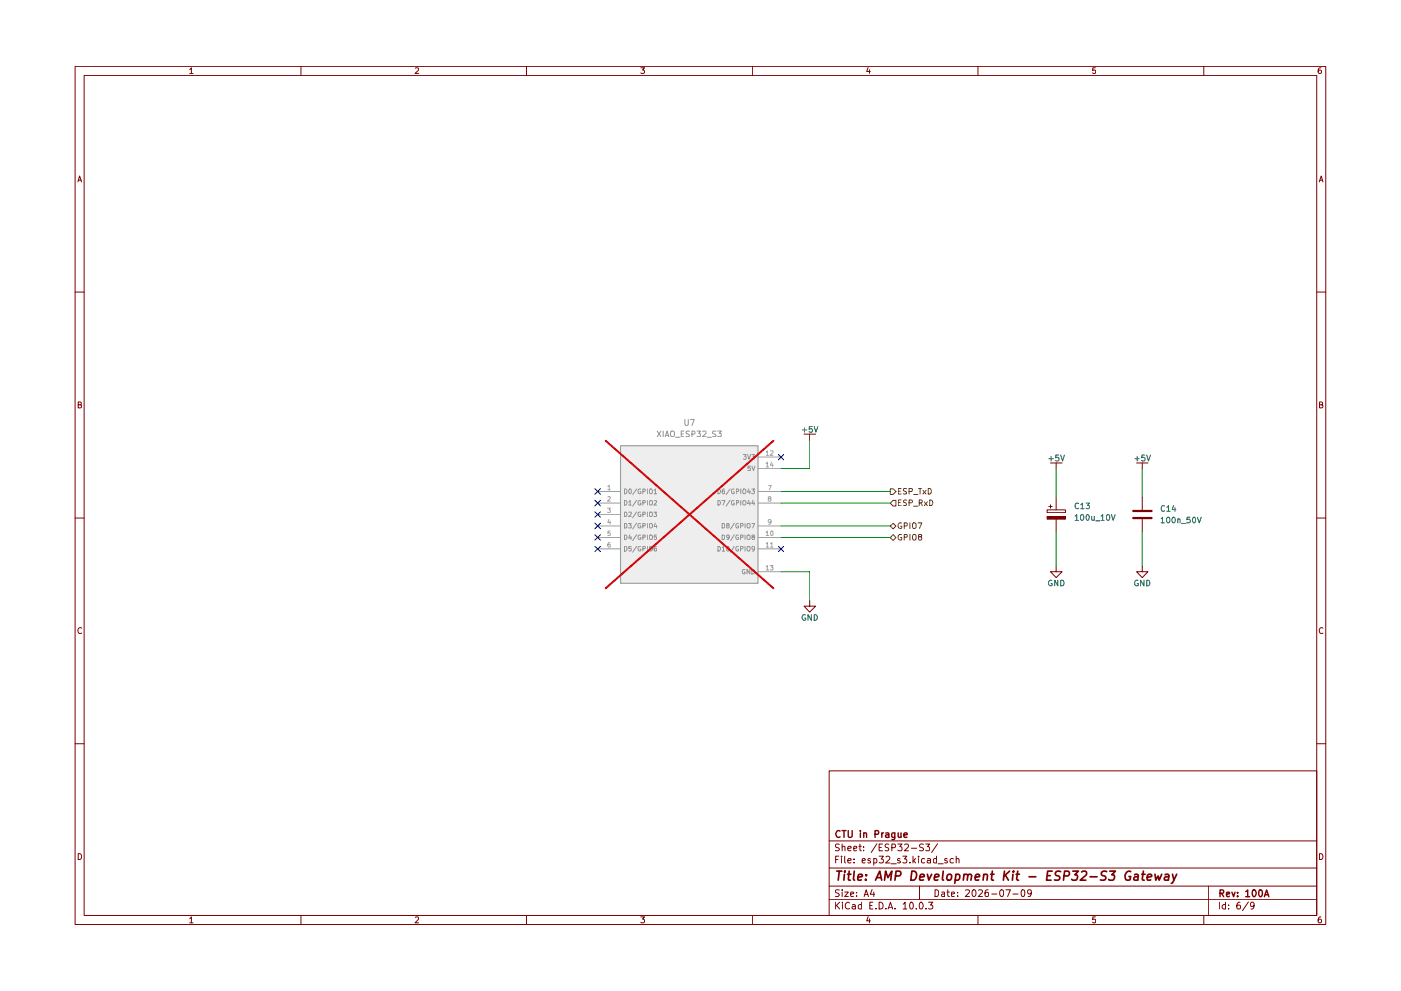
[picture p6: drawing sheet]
<svg xmlns="http://www.w3.org/2000/svg" width="420mm" height="297mm" viewBox="0 0 420 297" stroke-linecap="round" stroke-linejoin="round" font-family="sans-serif">
<g fill="none" stroke="#7d0000" stroke-width=".3">
<path d="M22.5 19.9h375.1v257.2h-375.1zM90.3 19.9v2.7M157.9 19.9v2.7M225.6 19.9v2.7M293.3 19.9v2.7M361 19.9v2.7M25.2 22.6h369.7v251.8h-369.7zM56.9 20.8l.5-.5v1.7M56.9 22h1M124.5 20.5l.7-.2 .4 .5-1.1 1.2h1.1M192.2 20.3h1.1l-.6 .7 .5 .2v.6l-.2 .2-.8-.2M260.3 20.2l-.4 1.2h1.1"/>
<path d="M260.8 20.9v1.1M328.5 20.3h-.8v.9l.8-.1v.8l-.8-.1M396.2 20.3h-.4a1.06 1.06 0 0 0-.2 1.7l.6-.2v-.6l-.6-.2-.3 .3M23.4 54.5l.5-1.8 .6 1.8M23.5 54h.8M395.6 54.5l.6-1.8 .5 1.8M395.8 54h.9M22.5 87.5h2.7M394.9 87.5h2.7M23.5 121.3l.7-.1 .1-.6-.8-.1v1.8h.6l.4-.6-.5-.4M395.7 121.3l.8-.1 .1-.6-.9-.1v1.8h.7l.3-.6-.4-.4M22.5 155.3h2.7"/>
<path d="M394.9 155.3h2.7M24.5 188.3a.79 .79 0 0 0-1.1 .7 .79 .79 0 0 0 1.1 .7M396.7 188.3a.79 .79 0 0 0-1.1 .7 .79 .79 0 0 0 1.1 .7M22.5 222.9h2.7M248.7 231.1h146.2v43.3h-146.2zM394.9 222.9h2.7M23.5 255.9a.9 .9 0 0 1 1 .9 .9 .9 0 0 1-1 .8zM248.7 252.1h146.2M250.6 257.6h.7M251.5 256.6h-.9v2.1M251.7 253.1l-.8-.1-.4 .4 .2 .5 .8 .3 .2 .5-.4 .3-.8-.1M252.4 256.6l-.2 .2h.3l-.1-.2v.3"/>
<path d="M252.4 257.3v1.4M252.6 253.9l.2-.2h.5l.1 1.3M252.6 253v2M253.3 256.6v1.8l.3 .3M254.3 258l1-.2-.4-.5h-.3l-.3 .3v.8l.3 .3 .6-.1M254.3 254.3l1-.1-.1-.5a.6 .6 0 0 0-.9 .3l.1 .9h.8M256 254.3l1-.1-.1-.5h-.6l-.3 .3 .1 .9h.8M256.1 258.5v.2M256.1 257.5v.1M257.6 253.7h.7M257.9 253v1.8l.4 .2M258.6 258l.9-.2-.3-.5-.5 .2-.1 .9 .2 .3 .6-.1"/>
<path d="M259 254.8v.2M259 253.7v.3M261 257.5l-.4-.2-.3 .3v.3l.7 .2v.5h-.7M262 257.5l.6-.2 .4 .4-.2 .9h-.8M262 257.3v2M263 252.9l-1.7 2.6M263.7 256.6h1.2l-.7 .9 .6 .1v.9l-.3 .2-.8-.2M263.7 254h.6M264.7 253h-1v2h1M265.7 256.9l.7-.3 .5 .6-.1 .4-1.2 1.1h1.3M266.5 253.1l-.7-.1-.4 .4 .2 .5 .8 .4v.5l-1 .1M267.2 258.9h1.6"/>
<path d="M267.5 254.1l1-.2-.1-.8-.9-.1v2M269.2 253h1.3l-.7 .7 .6 .3v.8l-.2 .2-1-.2M269.9 257.5l-.4-.2-.3 .4 .9 .7-.4 .3-.5-.1M270.8 256.6h1.1l-.6 .9 .6 .1v.9l-.3 .2-.8-.2M271.3 253.2l.8-.2 .4 .6-.1 .3-1.2 1.1h1.3M272.9 258.5v.2M273.3 254.3h1.6M273.8 256.6v2.1M274 257.9l.6 .8M274.6 257.3l-.8 .8M275.5 256.6l-.2 .2 .2 .1v-.3v.3M275.5 257.3v1.4"/>
<path d="M276.9 253.1a.79 .79 0 0 0-1.1 .3l.1 .5 1 .5v.4l-.4 .2-.7-.1M277.3 257.5l-.6-.2-.3 .4 .1 .9h.8M277.6 253h1.2l-.7 .7 .6 .3v.8l-.2 .2-.9-.2M278.1 257.5l.3-.2 .6 .2 .1 1.2M279.1 257.8l-1 .2-.1 .2 .4 .5 .7-.1M280.8 257.5l-.5-.2-.4 .4 .2 .9h.7M280.8 256.6v2.1M281.2 252.9l-1.8 2.6M281.3 258.9h1.6M284.1 257.5l-.6-.2-.2 .3 .1 .3 .7 .2v.5h-.8M285.9 257.5l-.6-.2-.4 .4v.6a.72 .72 0 0 0 1 .3M286.8 257.6l.3-.3 .4 .2 .1 1.2"/>
<path d="M286.8 256.6v2.1M395.7 255.9a.9 .9 0 0 1 1.1 .9 .9 .9 0 0 1-1.1 .8zM56.9 275.3l.5-.5v1.8M56.9 276.6h1M90.3 274.4v2.7M124.5 275l.7-.2 .4 .5-1.1 1.3h1.1M157.9 274.4v2.7M192.2 274.8h1.1l-.6 .7 .5 .2v.7l-.2 .2-.8-.2M225.6 274.4v2.7M248.7 269.7h146.2M248.7 265.6h146.2M248.7 260.2h146.2"/>
<path d="M250.6 270.4v2.1M250.9 271.4l.9 1.1M251.7 266.8l-1.1 .1v.6l.9 .3 .2 .5-.4 .4-.8-.1M251.8 270.4l-1.2 1.2M252.6 266.7v.2M252.6 267.4v1.3M252.6 270.4v.3M252.6 271.1v1.4M253.3 267.4h1.1l-1.1 1.3h1.1M254.8 270.7a.91 .91 0 0 0-1.2 .1 .91 .91 0 0 0 0 1.2 .81 .81 0 0 0 1.1 .4l.1-.1M255.1 268.1l.9-.3-.1-.3-.5-.1-.3 .2 .1 1h.7M255.6 271.3l.3-.2 .6 .2v1.2"/>
<path d="M256.5 271.6l-.9 .2-.1 .2 .1 .4h.9M256.9 268.5v.2M256.9 267.5v.1M258.3 271.3l-.5-.2-.4 .4 .2 .9h.7M258.3 270.4v2.1M259.2 268.7l.6-2 .6 2M259.3 268.1h1M260.3 274.7l-.4 1.3h1.1M260.8 275.4v1.2M260.9 271.4h.6M261.5 266.6l-.5 1.5h1.3M261.8 270.4h-.9v2.1h.9"/>
<path d="M262 267.4v1.3M262.7 272.3v.2M263.7 270.4a1.03 1.03 0 0 1 1.2 1 1.03 1.03 0 0 1-1.2 1.1zM265.7 272.3v.2M266.4 272.5l.6-2.1 .7 2.1M266.5 271.9h1M268.4 272.3v.2M270.8 271l.6-.6v2.1M270.8 272.5h1.1M273.2 270.4a1.08 1.08 0 0 1 .7 1 1.08 1.08 0 0 1-.7 1.1 1.38 1.38 0 0 1 0-2.1zM274.8 272.3v.2l-.1-.1 .1-.1v.2M275.8 265.6v4.1"/>
<path d="M275.8 270.7l.4-.3a1.08 1.08 0 0 1 .7 1 1.08 1.08 0 0 1-.7 1.1l-.4-.2-.1-.6zM277.7 272.3v.2M278.5 270.4h1.2l-.6 .9 .6 .1v.9l-.4 .2-.8-.2M280.4 266.7a1.02 1.02 0 0 1 1.1 1 1.02 1.02 0 0 1-1.1 1zM282.4 267.5h.8l.1 1.2M283.3 267.8l-.9 .4 .2 .5 .7-.1M284 267.4h.7M284.2 266.7v1.7l.5 .3M285.3 268.1l1-.3-.1-.3-.6-.1-.3 .2 .1 1h.8M287.2 268.5v.2M287.2 267.5v.1M289.6 266.9l1-.1 .1 .5-1.2 1.4h1.2"/>
<path d="M291.7 266.9l.5-.2a1 1 0 0 1 .6 1.1 1 1 0 0 1-1 .8l-.3-.6zM293.3 274.4v2.7M293.5 266.9l.7-.2 .4 .2v.4l-1.2 1.4h1.2M296.3 266.7l-.6 .1a1.52 1.52 0 0 0 0 1.9l.6-.1 .2-.8-.3-.3h-.5l-.3 .3M297.4 268h1.6M299.9 267l.6-.3a1.23 1.23 0 0 1 0 2l-.6-.4zM301.7 266.7h1.3l-.8 2M303.8 268h1.5M306.4 266.9l.5-.2a1.38 1.38 0 0 1 0 2l-.4-.1-.2-.3zM309.3 267.5l-.4 .5h-.4l-.3-.5 .1-.6 .2-.2 .7 .2v1.3a.64 .64 0 0 1-.8 .5M328.5 274.8h-.8v.9l.8-.1v.9l-.8-.1M361 274.4v2.7"/>
<path d="M362.4 265.6v8.8M365.7 270.4v2.1M367.5 271.3l-.6-.2-.4 .4v.6a.72 .72 0 0 0 1 .3M367.5 270.4v2.1M368.5 272.3v.2M368.5 271.3v.1M371.9 270.4l-.6 .2a1.62 1.62 0 0 0-.2 1.8h.8l.1-.8-.3-.3h-.4l-.4 .3M374.4 270.3l-1.8 2.7M376.1 271.4l-.3 .3h-.5l-.3-.3v-.6l.3-.4h.5l.3 .4a1.44 1.44 0 0 1-.3 1.6l-.6 .1M396.2 274.8l-.6 .1-.2 .4-.1 1 .3 .3 .6-.2v-.8l-.6-.1-.3 .3"/>
</g>
<g fill="none" stroke="#7d0000" stroke-width=".42">
<path d="M251.9 249.1l-.1-.1a.96 .96 0 0 0-1.2 1 .96 .96 0 0 0 1.2 .9l.1-.1M252.5 249h1.2M253.1 249v2M254.4 249l.2 1.9a.72 .72 0 0 0 1-.2v-1.7M258 249v.1M258 249.6v1.4M259 249.8l.8-.1 .1 1.3M259 249.6v1.4M262.4 250.1l1-.1v-.9l-1-.1v2M264.5 249.6v1.4M265 249.6l-.4 .1-.1 .4M265.6 249.7a.6 .6 0 0 1 1 .3v1"/>
<path d="M266.6 250.1l-1 .4v.4h1M268.4 249.6v1.7l-.4 .4-.5-.1M268.4 249.7h-.8l-.2 .4 .2 .8h.8M269.4 249.6l.1 1.3 .7-.1M270.2 249.6v1.4M271.1 250.3l1-.2-.1-.4a.6 .6 0 0 0-.9 .3l.1 .9h.8M365.9 267.8l.9-.1 .1-.8-1-.2v2.1M366.3 267.8l.7 1M367.8 268.1l1-.3-.1-.3-.6-.1-.3 .3 .1 .9 .2 .2 .6-.2M369.4 267.4l.6 1.4 .4-1.4M371.1 268.5l.2 .1-.2 .2v-.2v.2M371.1 267.5l.2 .1-.2 .1v-.2v.2"/>
<path d="M373.6 267.3l.6-.6v2.1M373.6 268.8h1.2M375.7 266.9l.3-.2a1.08 1.08 0 0 1 .8 1.1 1.08 1.08 0 0 1-.8 1l-.3-.3-.2-.6zM377.7 266.9l.5-.2a1.22 1.22 0 0 1-.3 2.1l-.4-.9zM379.2 268.8l.7-2.1 .6 2.1M379.4 268.2h1"/>
</g>
<g fill="none" stroke="#7d0000" stroke-width=".51">
<path d="M251 261.1h1.5M251.7 261.1l-.3 2.7M253.2 262l-.1 1.8M253.4 261.1l-.1 .3M254.2 262h1M254.7 261.1l-.3 2.4 .1 .2 .5 .1M256.2 261.1l-.3 2.4 .4 .3M257.3 263l1.3-.3v-.5l-.8-.2-.4 .5-.1 1.2h1M259.7 263.6l-.1 .2M259.8 262.2v.3M262.6 263.8l1.2-2.7 .6 2.7M263 263.1h1.2"/>
<path d="M265.3 263.8l.3-2.7 .7 2 1.2-2-.4 2.7M268.6 262.6l1.2-.1a.79 .79 0 0 0-.1-1.4h-1l-.3 2.7M273.5 261.1a1.37 1.37 0 0 1 1.4 1.2 1.37 1.37 0 0 1-1.1 1.5h-.7zM275.8 263l1.4-.3-.1-.5-.2-.2-.8 .2-.3 1.3 .3 .3 .8-.1M278.1 262l.5 1.8 .8-1.8M280.2 263l1.3-.3v-.5l-.2-.2-.9 .2-.2 1.3 .3 .3 .8-.1M282.9 261.1l-.3 2.4 .4 .3M284.1 262.3a.78 .78 0 0 1 1.2 0v1a.76 .76 0 0 1-.7 .5 .76 .76 0 0 1-.7-.5zM286.7 262.2l.2-.2 .8 .2 .1 1.1-.6 .5-.8-.1M286.7 262l-.4 2.8M289.1 262.3a.69 .69 0 0 1 1.1 .2l-.1 1.3M289.1 262l-.2 1.8"/>
<path d="M290.2 262.5l.5-.5 .6 .2 .1 .3-.2 1.3M292.4 263l1.4-.3-.1-.5-.8-.2-.4 .5v1.2h1M295 262.3a.69 .69 0 0 1 1.2 .2l-.2 1.3M295.1 262l-.3 1.8M297.1 262h1M297.6 261.1l-.3 2.4 .1 .2 .5 .1M301.2 261.1l-.3 2.7M301.5 262.3l.9 1.5M302.8 261.1l-1.8 1.6M303.8 262l-.2 1.8M304 261.1l-.1 .3M304.7 262h1"/>
<path d="M305.2 261.1l-.3 2.4 .6 .3M308.6 262.8h2M314.1 262.5h.9M315.6 261.1h-1.4l-.3 2.7h1.3M318.1 261.3l-1-.2-.6 .6 .2 .6 1.1 .5-.1 .8a1.24 1.24 0 0 1-1.5 .1M319.1 262.6l1.3-.1a.79 .79 0 0 0-.1-1.4h-1l-.4 2.7M321.7 261.1h1.7l-1.1 1.1 .7 .1 .2 .4-.4 1-1.1 .1-.3-.2M324.4 261.4l.4-.3h.7l.3 .3 .1 .6-2 1.8h1.7M326.9 262.8h2.1M331.9 261.3l-1-.2-.6 .6 .2 .6 1.1 .5-.1 .8a1.24 1.24 0 0 1-1.5 .1M332.8 261.1h1.7l-1.1 1.1 .7 .1 .2 .4-.4 1-1.1 .1-.3-.2M339.1 261.3a1.41 1.41 0 0 0-1.6 .5 1.41 1.41 0 0 0 .1 1.7l.6 .3 .6-.1 .3-1h-.5"/>
<path d="M340.3 262.2l.2-.2 .8 .2-.1 1.6M341.4 262.7l-1 .1a.61 .61 0 0 0-.3 .9h1.1M342.4 262h1M342.9 261.1l-.3 2.4v.2l.6 .1M344.1 263l1.3-.3v-.2l-.3-.5-.8 .2-.3 1.3 .3 .3 .8-.1M346.4 262l.2 1.8 .7-1.2 .3 1.2 .8-1.8M349.4 262.2l.9-.2 .3 .5-.2 1.3M350.5 262.7l-.9 .1a.61 .61 0 0 0-.4 .9h1.2M351.6 262l.4 1.8M352.9 262l-1.3 2.7-.3 .1"/>
</g>
<path d="M186.1 133.6h41.2v41.2h-41.2z" fill="#eee"/>
<path d="M241.1 130.1h3.5M242.8 130.1v1.7M315 138.8h3.5M316.7 138.8v1.7M314 152.8h5.5v.9h-5.5z" fill="none" stroke="#7d0000" stroke-width=".3"/>
<path d="M314 154.8h5.5v.8h-5.5z" fill="#7d0000"/>
<path d="M314 154.8h5.5v.8h-5.5zM314.5 151.8h1.1M315 151.3v1M316.7 149v3.8M316.7 155.6v3.7M316.7 169.7v1.7h1.8l-1.8 1.7-1.7-1.7h1.7M242.8 180v1.7h1.8l-1.8 1.8-1.7-1.8h1.7" fill="none" stroke="#7d0000" stroke-width=".3"/>
<path d="M267.8 156.8l.9 .9-.9 .8-.8-.8z" fill="#fff"/>
<path d="M267 157.7l.8-.9 .9 .9-.9 .8zM270.3 156.8a.78 .78 0 0 0-1 .8 .78 .78 0 0 0 1.1 .6v-.5h-.3M271.2 157.6h.7l.1-.7-.8-.2v1.7M272.9 156.7v1.7M274 156.7a.6 .6 0 0 1 .7 .6v.9l-.7 .2a1.11 1.11 0 0 1 0-1.7zM275.3 156.7h1.1l-.6 1.7" fill="none" stroke="#694d00" stroke-width=".3"/>
<path d="M267.8 150h.9v1.7h-.9l-.8-.9z" fill="#fff"/>
<path d="M267.8 150h.9v1.7h-.9l-.8-.9zM269.4 150.6h.6M270.3 149.9h-.9v1.7h.9M271.9 149.9l-.9 .1a.7 .7 0 0 0 .8 .9l-.1 .6h-.8M272.6 150.7l.9-.1 .1-.6-1-.1v1.7M274 151.7h1.3M275.7 150.7h.7l.2-.2-.1-.5-.8-.1v1.7M276.1 150.7l.5 .9M277.2 150.5l.9 1.1M278.1 150.5l-.9 1.1M278.8 149.9a.85 .85 0 0 1 1 .8 .85 .85 0 0 1-1 .9z" fill="none" stroke="#694d00" stroke-width=".3"/>
<path d="M267.8 160.2l.9 1-.9 .8-.8-.8z" fill="#fff"/>
<path d="M267.8 160.2l.9 1-.9 .8-.8-.8zM270.3 160.3a.78 .78 0 0 0-1 .8 .78 .78 0 0 0 1.1 .6v-.6h-.3M271.2 161h.7l.2-.6-.3-.2h-.6v1.7M272.9 160.2v1.7M274 160.2l.7 .2v.9a.6 .6 0 0 1-.7 .6 1.16 1.16 0 0 1 0-1.7zM275.8 160.9l-.4-.4 .2-.2 .5-.1 .3 .2-.1 .4-.5 .1-.4 .3v.3l.4 .4 .5-.1 .1-.3v-.5l-.3-.1" fill="none" stroke="#694d00" stroke-width=".3"/>
<path d="M267 146.5h.8l.9 .9-.9 .8h-.8z" fill="#fff"/>
<path d="M267 146.5h.8l.9 .9-.9 .8h-.8zM269.4 147.2h.6M270.3 146.4h-.9v1.7h.9M271.9 146.5l-.6-.1a.48 .48 0 0 0-.4 .6 .48 .48 0 0 0 .6 .3l.4 .4-.1 .3h-.9M272.6 147.3l.9-.1 .1-.6-1-.2v1.7M274 148.3h1.3M275.4 146.4h1M275.9 146.4v1.7M276.8 147l.9 1.1M277.7 147l-.9 1.1M278.4 146.4a.85 .85 0 0 1 .9 .8 .85 .85 0 0 1-.9 .9z" fill="none" stroke="#694d00" stroke-width=".3"/>
<path d="M339.9 153.2h5.5M339.9 155.3h5.5" fill="none" stroke="#7d0000" stroke-width=".68"/>
<path d="M340.9 138.8h3.4M342.6 138.8v1.7M342.6 149v3.8M342.6 155.6v3.7M342.6 169.7v1.7h1.7l-1.7 1.7-1.7-1.7h1.7" fill="none" stroke="#7d0000" stroke-width=".3"/>
<path d="M186.1 133.6h41.2v41.2h-41.2z" fill="none" stroke="#9b9b9b" stroke-width=".34"/>
<g fill="none" stroke="#9b9b9b" stroke-width=".3">
<path d="M227.3 137h7M179.2 147.3h6.9M179.2 150.8h6.9M179.2 154.2h6.9M179.2 157.6h6.9M227.3 147.3h7M227.3 150.8h7M227.3 157.6h7M227.3 140.5h7M179.2 161.1h6.9M179.2 164.5h6.9M227.3 161.1h7"/>
<path d="M227.3 164.5h7M227.3 171.4h7"/>
</g>
<g fill="none" stroke="#a4a4a4" stroke-width=".3">
<path d="M229.8 135.5l.3-.4v1.4M229.8 138.9l.3-.4v1.5M229.8 136.5h.7M229.8 140h.7M231.1 135.2l.6-.1 .1 .6-.8 .8h.8M231.4 138.5l-.3 .9h.8M231.7 139v1M182.2 152.3h.8l-.4 .5 .4 .3v.5l-.8-.1M182.3 145.8l.4-.3v1.3M182.3 149l.5-.2 .2 .5-.8 .9h.8M182.3 146.8h.7M182.6 155.7l-.3 .9h.8"/>
<path d="M183 159.2h-.6l-.1 .7 .7-.1v.6h-.7M183 156.2v.9M229.8 159.6l.3-.4v1.3M230.4 145.5h.9l-.6 1.3M230.7 149.4l-.3-.2 .3-.4 .5 .3-.1 .3a.54 .54 0 0 0-.6 .2 .54 .54 0 0 0 0 .6l.6-.1 .1-.4-.2-.3M231.2 156.3l-.1 .2h-.6l-.1-.5 .3-.3 .5 .3-.1 .8-.6 .3M231.4 159.2l.4 .2v.9l-.2 .2a.72 .72 0 0 1-.6-.6 .72 .72 0 0 1 .4-.7zM183 162.6h-.5l-.2 .6 .1 .7h.6v-.7h-.5l-.2 .2M229.8 163l.3-.4v1.4M229.8 169.8l.3-.3v1.4M229.8 160.5h.7M229.8 164h.7"/>
<path d="M229.8 170.9h.7M231 169.5h.8l-.4 .5 .4 .2v.6h-.8M231.1 163l.4-.4v1.4M231.1 164h.7"/>
</g>
<g fill="none" stroke="#929292" stroke-width=".3">
<path d="M197.1 129.2l1.1 1.7M198.2 129.2l-1.1 1.7M198.9 129.2v1.7M199.5 130.9l.6-1.7 .5 1.7M199.6 130.5h.8M201.2 129.5l.3-.3a.6 .6 0 0 1 .8 .6l-.1 .8-.7 .3-.4-.5zM202.5 131.1h1.4M204.3 130h.6M205.1 129.2h-.8v1.7h.8M205.4 125.7v1.5l.3 .3h.4l.3-.3v-1.5M206.8 129.3l-.7-.1-.4 .3 .1 .4 .8 .3 .2 .4-.4 .3-.7-.1M207.1 125.7h1.1l-.7 1.8"/>
<path d="M207.5 130.1l.9-.1-.1-.7-.8-.1v1.7M209 129.2h1.1l-.6 .7 .5 .1v.8l-1-.1M210.7 129.4l.7-.2 .4 .5-1.1 1.2h1.1M212.1 131.1h1.3M214.7 129.3l-.7-.1-.3 .3 .1 .4 .7 .3 .2 .4-.3 .3-.7-.1M215.2 129.2h1.1l-.6 .7 .5 .1 .1 .6-.3 .3-.8-.2M222.9 136.2h.9l-.4 .6h.3v.8l-.8-.1M224.2 136.2l.4 1.5 .5-1.5M225 139.7h-.6l-.1 .7 .6-.2 .2 .3-.1 .5h-.7M225.5 136.2h.8l-.5 .6 .4 .1 .1 .5-.2 .3-.6-.2M225.5 139.7l.5 1.4 .4-1.4M187.3 146.6a.72 .72 0 0 1 .8 .7 .72 .72 0 0 1-.8 .7z"/>
<path d="M187.3 150a.68 .68 0 0 1 .7 .7 .68 .68 0 0 1-.7 .7zM187.3 153.5h.5a.77 .77 0 0 1 .2 .9 .77 .77 0 0 1-.7 .5zM187.3 156.9a.76 .76 0 0 1 .7 .5 .76 .76 0 0 1-.2 .8h-.5zM188.5 156.9h.8l-.4 .5 .4 .2v.6h-.8M188.6 150.5l.4-.5v1.4M188.6 153.6l.6-.1 .1 .6-.8 .8h.8M188.6 151.4h.7M188.9 146.6l.4 .2v.9l-.2 .3-.5-.6zM190.9 146.6l-1.2 1.7M190.9 149.9l-1.2 1.8M190.9 153.4l-1.2 1.8M190.9 156.8l-1.2 1.8"/>
<path d="M192.1 146.6h-.3l-.5 .3v.8l.5 .3 .4-.2v-.4h-.3M192.1 150.1l-.3-.1-.5 .4 .1 .8 .8 .1v-.5h-.3M192.1 153.5h-.5l-.3 .3v.7l.5 .4 .4-.2v-.4h-.3M192.1 157l-.7 .1-.1 .9 .3 .2h.5l.1-.6h-.3M192.8 147.3h.5l.2-.5-.2-.2h-.5v1.4M192.8 150.7h.6l.1-.6-.7-.1v1.4M192.8 154.2l.7-.1v-.5l-.7-.1v1.4M192.8 157.6h.5l.2-.5-.2-.2h-.5v1.3M194.1 146.6v1.4M194.1 150v1.4M194.1 153.5v1.4M194.1 156.9v1.3"/>
<path d="M194.8 157.1l.3-.2 .5 .2 .1 .7-.3 .4h-.5zM194.9 146.6h.4a.78 .78 0 0 1 .4 .8 .78 .78 0 0 1-.6 .6l-.4-.5zM194.9 150.1l.7 .1 .1 .8-.4 .4-.4-.1-.2-.3zM194.9 153.5l.7 .2a.77 .77 0 0 1-.5 1.2l-.4-.6zM196.1 153.5h.8l-.4 .5 .4 .3-.1 .5-.7-.1M196.2 147l.4-.4v1.4M196.2 150.1l.5-.1 .2 .5-.8 .9h.8M196.2 148h.7M196.5 156.8l-.3 1h.8M196.8 157.4v.8M215.3 146.6a.72 .72 0 0 1 .8 .7 .72 .72 0 0 1-.8 .7zM215.3 150a.68 .68 0 0 1 .8 .7 .68 .68 0 0 1-.8 .7z"/>
<path d="M216.5 150h.9l-.6 1.4M216.6 156.9l.7 .3v.8l-.2 .2h-.5zM217.3 146.6l-.6 .1-.1 1 .2 .3 .5-.2v-.6h-.6l-.1 .2M218.2 157.5l-.3-.1v-.3l.5-.2 .3 .3-.8 .4 .1 .6h.6l.1-.5-.3-.2M218.9 146.6l-1.1 1.7M218.9 149.9l-1.1 1.8M220.1 146.6h-.3l-.4 .3v.8l.4 .3 .4-.2v-.4h-.2M220.1 150.1l-.3-.1-.4 .4 .1 .8 .7 .1v-.5h-.2M220.2 156.8l-1.1 1.8M220.8 147.3h.5l.3-.2-.3-.5h-.5v1.4M220.8 150.7h.6l.1-.6-.7-.1v1.4M221.4 157a.7 .7 0 0 0-.8 .4 .7 .7 0 0 0 .3 .8h.6v-.6h-.3"/>
<path d="M222.1 157.6h.7v-.5l-.7-.2v1.3M222.2 146.6v1.4M222.2 150v1.4M222.8 150.2l.3-.2 .5 .2 .1 .8-.3 .4-.6-.2zM222.9 146.6h.5a.78 .78 0 0 1 .3 .8 .78 .78 0 0 1-.6 .6l-.3-.5zM223.4 156.9v1.3M224.1 157.1l.3-.2 .5 .2-.1 1.1-.7-.1zM224.5 146.6l-.3 .9h.8M224.5 149.9l-.3 1.1h.8M224.9 147.1v.9M224.9 150.5v.9M225.5 146.6h.8l-.5 .6h.4v.6l-.1 .2-.6-.2"/>
<path d="M225.5 156.9h.8l-.6 1.3M225.8 149.9l-.3 1.1h.8M226.1 150.5v.9M187.3 160.4a.68 .68 0 0 1 .7 .6 .68 .68 0 0 1-.7 .7zM187.3 163.7a.72 .72 0 0 1 .8 .8 .72 .72 0 0 1-.8 .7zM188.9 160.3l-.3 1h.8M189.2 160.8v.9M189.3 163.7h-.7v.7l.6-.1 .1 .7-.2 .2-.5-.2M190.9 160.3l-1.2 1.8M190.9 163.7l-1.2 1.8M192.1 160.4h-.3l-.5 .3 .1 .8 .7 .1 .1-.5h-.3M192.1 163.8l-.3-.1-.5 .4v.7l.5 .4 .4-.2v-.4h-.3"/>
<path d="M192.8 161h.6l.1-.6h-.7v1.3M192.8 164.5h.5l.2-.5-.2-.3h-.5v1.5M194.1 160.4v1.3M194.1 163.7v1.5M194.9 160.4l.7 .1 .1 .8-.4 .4-.4-.1-.2-.3zM194.9 163.8l.4-.1a.78 .78 0 0 1 .4 .9 .78 .78 0 0 1-.6 .6l-.4-.5zM196.8 160.4h-.5l-.1 .6h.6v.6l-.6-.1M196.8 163.7l-.4 .1-.2 .5 .1 .8h.5v-.8h-.5l-.1 .3M215.3 163.7a.72 .72 0 0 1 .8 .8 .72 .72 0 0 1-.8 .7zM216.6 160.4l.7 .3v.7l-.4 .3h-.3zM216.6 164.2l.4-.5v1.5M216.6 165.2h.7"/>
<path d="M217.9 164l.4-.3a.81 .81 0 0 1 0 1.5l-.4-.3zM218.7 161l-.3 .2-.5-.2v-.6h.5a.84 .84 0 0 1-.1 1.3h-.3M220.2 160.3l-1.1 1.8M220.2 163.7l-1.1 1.8M221.4 160.4a.59 .59 0 0 0-.8 .7 .59 .59 0 0 0 .9 .4v-.4h-.3M221.4 163.8a.63 .63 0 0 0-.8 .7 .63 .63 0 0 0 .9 .5v-.4h-.3M222.1 161h.7v-.6h-.7v1.3M222.1 164.5l.7-.1v-.5l-.7-.2v1.5M223.4 170.7h-.6a.71 .71 0 0 0-.2 .9 .71 .71 0 0 0 .8 .4v-.6h-.2M223.4 160.4v1.3M223.4 163.7v1.5M224.1 160.5l.3-.1 .5 .1-.1 1.1-.7-.1z"/>
<path d="M224.4 163.7a.73 .73 0 0 1 .6 .8 .73 .73 0 0 1-.6 .7 .89 .89 0 0 1 0-1.5zM224.9 170.7v1.3l-.9-1.3v1.3M225.5 170.7h.6a.77 .77 0 0 1 .2 .9 .77 .77 0 0 1-.8 .4zM225.7 161l-.2-.3 .1-.3h.6l.1 .3-.2 .3-.6 .2 .2 .5 .6-.2-.2-.5M226.3 164.3l-.2 .3h-.5l-.1-.6 .2-.3 .6 .3-.1 .8-.6 .4"/>
</g>
<path d="M181.7 132.1l50.2 44.2M231.9 132.1l-50.2 44.2" fill="none" stroke="#da0102" stroke-width=".59"/>
<path d="M242.8 131.8v8.7h-8.5M234.3 147.3h32.7M234.3 157.6h32.7M234.3 150.8h32.7M316.7 140.5v8.5M316.7 159.3v10.4M342.6 140.5v8.5M342.6 159.3v10.4M234.3 171.4h8.5v8.6M234.3 161.1h32.7" fill="none" stroke="#009000" stroke-width=".3"/>
<g fill="none" stroke="#00007d" stroke-width=".3">
<path d="M233.4 136.2l1.6 1.6M235 136.2l-1.6 1.6M178.4 156.8l1.7 1.7M178.4 146.5l1.7 1.7M178.4 149.9l1.7 1.7M178.4 153.4l1.7 1.6M180.1 156.8l-1.7 1.7M180.1 146.5l-1.7 1.7M180.1 149.9l-1.7 1.7M180.1 153.4l-1.7 1.6M178.4 163.7l1.7 1.7M178.4 160.3l1.7 1.6"/>
<path d="M180.1 163.7l-1.7 1.7M180.1 160.3l-1.7 1.6M233.4 163.7l1.6 1.7M235 163.7l-1.6 1.7"/>
</g>
<g fill="none" stroke="#005b5b" stroke-width=".3">
<path d="M240.6 128.9h1.4M241.3 128.3v1.2M243.6 127.8h-.9v.9l.8-.1 .1 .8-.3 .1-.6-.1M244.2 127.8l.5 1.7 .6-1.7M314.5 137.5h1.4M315.2 136.8v1.4M317.5 136.4h-.8l-.1 .8h.8l.1 .8-.3 .2-.6-.2M318.1 136.4l.6 1.8 .5-1.8M340.4 137.5h1.2M341 136.8v1.4M343.3 136.4h-.8l-.1 .8h.8l.1 .8-.2 .2-.7-.2M343.9 136.4l.5 1.8 .6-1.8"/>
<path d="M322.4 154.7l.5-.4v1.7M322.4 156h1M323.5 151a.76 .76 0 0 0-1.1 .6 .76 .76 0 0 0 1.1 .7M324.1 151.3l.5-.5v1.7M324.1 152.5h1M324.2 154.3h.2a.88 .88 0 0 1 .7 .8 .88 .88 0 0 1-.7 .9l-.4-.7zM325.7 150.8h1l-.6 .7 .5 .1v.7l-.2 .2-.7-.2M325.9 154.3h.2a.93 .93 0 0 1 .6 .8 .93 .93 0 0 1-.6 .9l-.4-.7zM327.4 154.8l.1 1.1 .7-.1M328.2 154.8v1.2M328.6 156.1h1.3M330.2 154.7l.5-.4v1.7"/>
<path d="M330.2 156h.9M332 154.3h.2a.88 .88 0 0 1 .7 .8 .88 .88 0 0 1-.7 .9l-.4-.7zM333.3 154.3l.5 1.7 .6-1.7M348.2 155.4l.5-.4v1.7M348.2 156.7h1M349.2 151.7v-.1a.86 .86 0 0 0-1 .5 .86 .86 0 0 0 .3 1.1l.7-.1M349.9 152.1l.5-.5v1.6M349.9 153.2h1M350 155.2l.3-.2a.88 .88 0 0 1 .6 .9 .88 .88 0 0 1-.6 .8l-.5-.7zM351.6 155.2l.3-.2a.88 .88 0 0 1 .6 .9 .88 .88 0 0 1-.6 .8l-.4-.7zM352 151.5l-.5 1.2h1.1M352.4 152.1v1.1"/>
<path d="M353.2 155.7l.6-.1 .1 1.1M353.2 155.5v1.2M354.3 156.9h1.4M356.9 155h-.9l-.1 .8 .9-.1 .1 .8-.3 .2-.7-.2M357.8 155.2l.3-.2a.93 .93 0 0 1 .5 .9 .93 .93 0 0 1-.5 .8l-.5-.7zM359.1 155l.6 1.7 .6-1.7M315.5 174a.78 .78 0 0 0-1 .8 .78 .78 0 0 0 1.1 .6v-.5h-.4M317.2 173.9v1.7l-.9-1.7v1.7M318.1 173.9a.86 .86 0 0 1 1 .9 .86 .86 0 0 1-1 .8zM341.3 174a.78 .78 0 0 0-1 .8 .78 .78 0 0 0 1.1 .6v-.5h-.4M343.1 173.9v1.7l-1-1.7v1.7M343.9 173.9a.85 .85 0 0 1 1 .9 .85 .85 0 0 1-1 .8z"/>
<path d="M241.6 184.3a.78 .78 0 0 0-1.1 .8 .78 .78 0 0 0 1.1 .7v-.5h-.3M243.3 184.2v1.7l-1-1.7v1.7M244.2 184.2a.85 .85 0 0 1 .9 .9 .85 .85 0 0 1-.9 .8z"/>
</g>
</svg>
